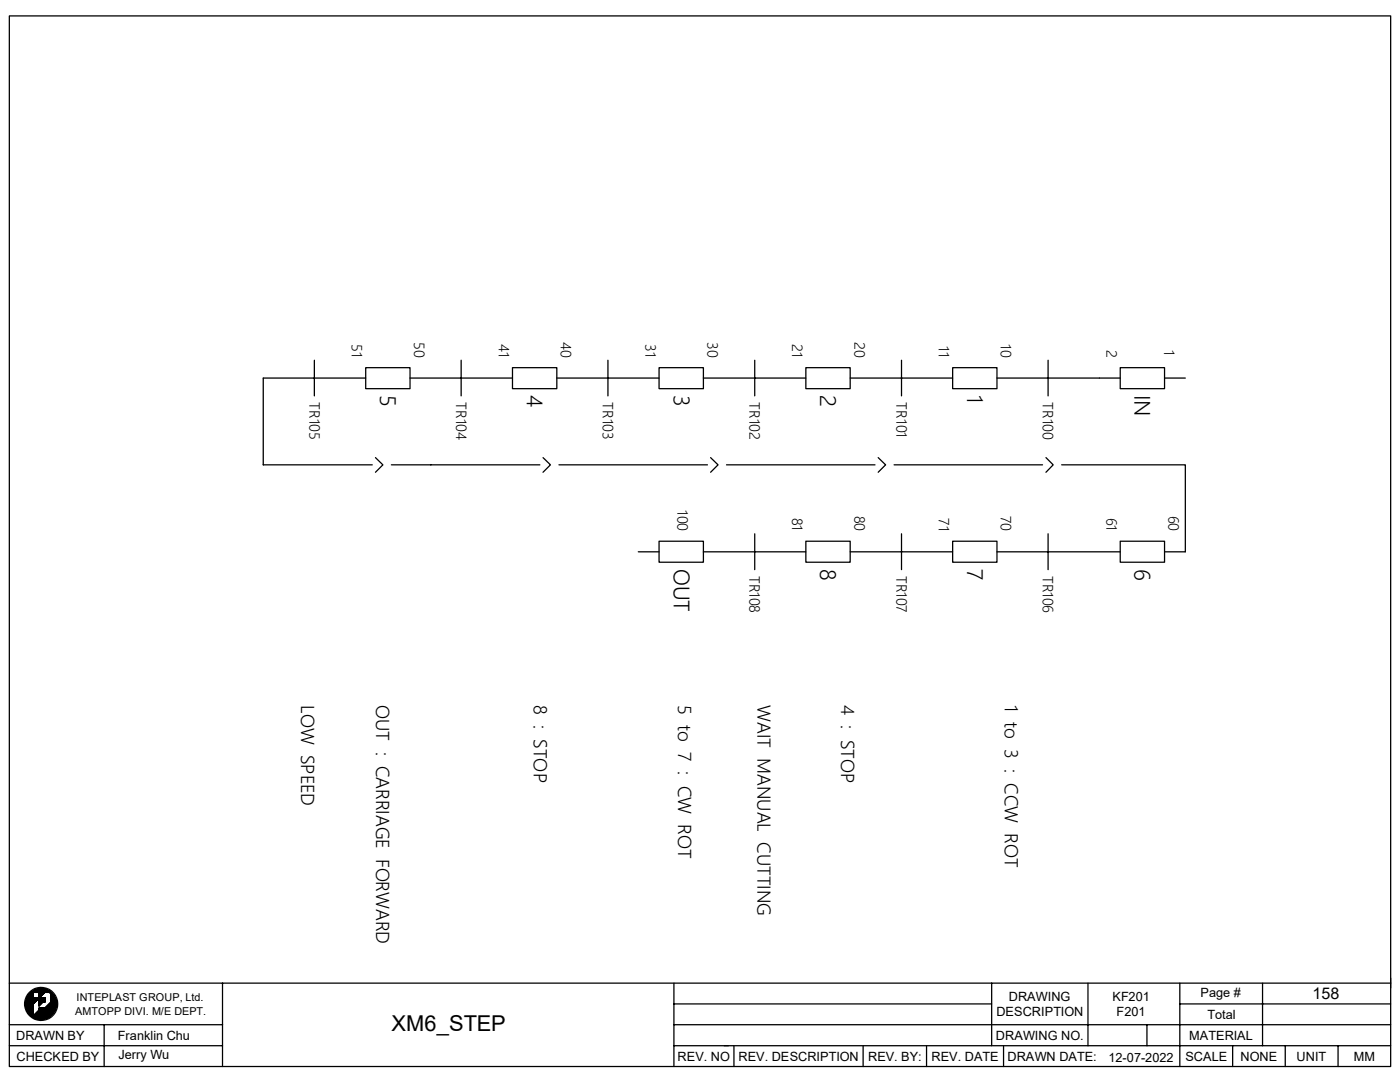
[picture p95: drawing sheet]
<svg xmlns="http://www.w3.org/2000/svg" width="279mm" height="216mm" viewBox="0 0 279 216" stroke-linecap="round" stroke-linejoin="round" font-family="sans-serif">
<defs><g id="words">
<g font-size="4.4">
<text x="75.9" y="78.8" transform="rotate(90 75.9 78.8)">5</text>
<text x="105.2" y="78.8" transform="rotate(90 105.2 78.8)">4</text>
<text x="134.5" y="78.8" transform="rotate(90 134.5 78.8)">3</text>
<text x="163.7" y="78.8" transform="rotate(90 163.7 78.8)">2</text>
<text x="193" y="78.8" transform="rotate(90 193 78.8)">1</text>
<text x="226.4" y="78.8" transform="rotate(90 226.4 78.8)">IN</text>
<text x="134.5" y="113.5" transform="rotate(90 134.5 113.5)">OUT</text>
<text x="163.7" y="113.5" transform="rotate(90 163.7 113.5)">8</text>
<text x="193" y="113.5" transform="rotate(90 193 113.5)">7</text>
<text x="226.4" y="113.5" transform="rotate(90 226.4 113.5)">6</text>
<text x="78.1" y="205.7">XM6_STEP</text>
</g>
<g font-size="3.6">
<text x="60.1" y="140.7" transform="rotate(90 60.1 140.7)">LOW SPEED</text>
<text x="75.1" y="140.7" transform="rotate(90 75.1 140.7)">OUT : CARRIAGE FORWARD</text>
<text x="106.6" y="140.7" transform="rotate(90 106.6 140.7)">8 : STOP</text>
<text x="135.3" y="140.7" transform="rotate(90 135.3 140.7)">5 to 7 : CW ROT</text>
<text x="151.2" y="140.7" transform="rotate(90 151.2 140.7)">WAIT MANUAL CUTTING</text>
<text x="167.9" y="140.7" transform="rotate(90 167.9 140.7)">4 : STOP</text>
<text x="200.5" y="140.7" transform="rotate(90 200.5 140.7)">1 to 3 : CCW ROT</text>
</g>
<text font-size="3.2" x="262" y="199.4">158</text>
<g font-size="2.9">
<text x="70.2" y="68.7" transform="rotate(90 70.2 68.7)">51</text>
<text x="82.6" y="68.2" transform="rotate(90 82.6 68.2)">50</text>
<text x="99.5" y="68.6" transform="rotate(90 99.5 68.6)">41</text>
<text x="111.9" y="68.2" transform="rotate(90 111.9 68.2)">40</text>
<text x="128.8" y="68.7" transform="rotate(90 128.8 68.7)">31</text>
<text x="141.2" y="68.2" transform="rotate(90 141.2 68.2)">30</text>
<text x="158.1" y="68.7" transform="rotate(90 158.1 68.7)">21</text>
<text x="170.5" y="68.2" transform="rotate(90 170.5 68.2)">20</text>
<text x="187.4" y="69.1" transform="rotate(90 187.4 69.1)">11</text>
<text x="199.8" y="68.7" transform="rotate(90 199.8 68.7)">10</text>
<text x="220.8" y="69.8" transform="rotate(90 220.8 69.8)">2</text>
<text x="232.4" y="69.9" transform="rotate(90 232.4 69.9)">1</text>
<text x="61.8" y="80.3" transform="rotate(90 61.8 80.3)">TR105</text>
<text x="91" y="80.3" transform="rotate(90 91 80.3)">TR104</text>
<text x="120.3" y="80.3" transform="rotate(90 120.3 80.3)">TR103</text>
<text x="149.6" y="80.3" transform="rotate(90 149.6 80.3)">TR102</text>
<text x="178.9" y="80.3" transform="rotate(90 178.9 80.3)">TR101</text>
<text x="208.2" y="80.3" transform="rotate(90 208.2 80.3)">TR100</text>
<text x="135.2" y="101.8" transform="rotate(90 135.2 101.8)">100</text>
<text x="158.1" y="103.3" transform="rotate(90 158.1 103.3)">81</text>
<text x="170.5" y="102.9" transform="rotate(90 170.5 102.9)">80</text>
<text x="187.4" y="103.4" transform="rotate(90 187.4 103.4)">71</text>
<text x="199.8" y="102.9" transform="rotate(90 199.8 102.9)">70</text>
<text x="220.8" y="103.3" transform="rotate(90 220.8 103.3)">61</text>
<text x="233.2" y="102.9" transform="rotate(90 233.2 102.9)">60</text>
<text x="149.6" y="114.9" transform="rotate(90 149.6 114.9)">TR108</text>
<text x="178.9" y="114.9" transform="rotate(90 178.9 114.9)">TR107</text>
<text x="208.2" y="114.9" transform="rotate(90 208.2 114.9)">TR106</text>
</g>
<g font-size="2.5">
<text x="198.8" y="202.8">DESCRIPTION</text>
<text x="201.3" y="199.7">DRAWING</text>
<text x="222" y="199.7">KF201</text>
<text x="222.8" y="202.7">F201</text>
<text x="239.6" y="198.9">Page #</text>
<text x="241" y="203.3">Total</text>
<text x="3.2" y="207.5">DRAWN BY</text>
<text x="23.5" y="207.5">Franklin Chu</text>
<text x="198.8" y="207.5">DRAWING NO.</text>
<text x="237.3" y="207.5">MATERIAL</text>
<text x="3.3" y="211.6">CHECKED BY</text>
<text x="23.6" y="211.4">Jerry Wu</text>
<text x="135.2" y="211.6">REV. NO REV. DESCRIPTION</text>
<text x="173.2" y="211.6">REV. BY:</text>
<text x="185.9" y="211.6">REV. DATE</text>
<text x="201.1" y="211.6">DRAWN DATE:</text>
<text x="221.2" y="211.9">12-07-2022</text>
<text x="236.6" y="211.6">SCALE</text>
<text x="247.6" y="211.6">NONE</text>
<text x="258.7" y="211.6">UNIT</text>
<text x="270.2" y="211.6">MM</text>
</g>
<g font-size="2.2">
<text x="15" y="202.4">AMTOPP DIVI. M/E DEPT.</text>
<text x="15.3" y="199.8">INTEPLAST GROUP, Ltd.</text>
</g>
</g></defs>
<g fill="none" stroke="#000" stroke-width=".25">
<path d="M1.9 3.2h275.6v209.6h-275.6zM62.7 71.9v7.1M73 73.4h8.8v4.2h-8.8zM73 75.4h-20.5v17.4h21.8M81.8 75.4h20.5M92 71.9v7.1M102.3 73.4h8.8v4.2h-8.8zM111.1 75.4h20.4M121.3 71.9v7.1M131.5 73.4h8.9v4.2h-8.9zM140.4 75.4h20.4M150.6 71.9v7.1"/>
<path d="M160.8 73.4h8.9v4.2h-8.9zM169.7 75.4h20.4M179.9 71.9v7.1M190.1 73.4h8.9v4.2h-8.9zM199 75.4h24.6M209.2 71.9v7.1M223.6 73.4h8.8v4.2h-8.8zM232.4 75.4h4.2M74.9 91.3l1.5 1.5-1.5 1.4M78.1 92.8h29.6M108.4 91.3l1.5 1.5-1.5 1.4M111.5 92.8h29.7"/>
<path d="M141.8 91.3l1.5 1.5-1.5 1.4M145 92.8h29.6M175.3 91.3l1.4 1.5-1.4 1.4M178.4 92.8h29.7M208.7 91.3l1.5 1.5-1.5 1.4M211.9 92.8h24.7v17.3h-4.2M127.4 110.1h4.1M131.5 108h8.9v4.2h-8.9zM140.4 110.1h20.4M150.6 106.5v7.2M160.8 108h8.9v4.2h-8.9zM169.7 110.1h20.4"/>
<path d="M179.9 106.5v7.2M190.1 108h8.9v4.2h-8.9zM199 110.1h24.6M209.2 106.5v7.2M223.6 108h8.8v4.2h-8.8zM1.9 196.2h275.6M6.2 198l-.4 .4M6.5 197.8l-.9 .8M6.6 198.1l-1.4 1.4M6.6 198.2l-1.4 1.4M6.6 198.2l-1.4 1.5M6.6 198.3l-1.4 1.5"/>
<path d="M6.6 198.3l-1.4 1.6M6.6 198.4l-1.4 1.5M6.6 198.6l-1.5 1.6M6.6 198.7l-1.5 1.5M6.6 198.8l-1.5 1.5M6.6 198.8l-1.5 1.6M6.6 198.9l-1.5 1.5 1.5-1.4M6.6 199l-1.5 1.6M6.6 199.1l-1.5 1.5M6.6 199.2l-1.5 1.5M6.7 197.7l-1.2 1.1M6.8 199.2l-1.6 1.6"/>
<path d="M6.8 197.6l-1.3 1.4M6.9 199.2l-1.7 1.7M6.9 197.5l-1.5 1.6M7 199.2l-1.8 1.8M7.1 197.5l-1.8 1.7M7.1 199.2l-1.9 1.9M7.2 197.4l-1.9 1.9M7.2 198l.8-.7-.8 .7M7.2 199.2l-2 1.9M7.2 199.2l-2 2M7.3 197.4l-2.1 2M7.3 199.2l-2.1 2.1"/>
<path d="M7.4 197.4l-.7 .6M7.4 199.2l-2.1 2.1 2.2-2.1M7.5 197.4l-.7 .6M7.5 197.3l-.6 .7M7.5 199.2l-2.2 2.2M7.6 199.2l-2.3 2.3M7.6 197.3l-.7 .7M7.7 197.3l-.7 .7M7.8 199.1l1.6-1.6-4.1 4M7.8 197.3l-.7 .7M7.8 198.6l1.3-1.2-1.3 1.3M7.8 197.8v1.3h-1.3"/>
<path d="M7.9 197.3l-.8 .7M7.9 199.1v.1M8 199.2l-.2 .1M8 199.1l-.2 .2M8.1 197.3l-.8 .7M8.1 199.1l-.3 .3 .3-.2M8.2 197.2l-.8 .8M8.2 199.1l-.4 .4M8.2 197.2l-.7 .8M8.2 199.2l-.4 .4M8.3 197.3l-.8 .7M8.3 199.1l-.5 .5 .5-.4"/>
<path d="M8.4 197.3l-.8 .7M8.4 199.1l-.6 .6M8.4 197.3l-.7 .7M8.4 199.2l-.6 .6M8.5 197.3l-.8 .7M8.5 199.1l-.7 .8M8.6 199.2l-.8 .7M8.6 199.1l-.8 .8M8.6 197.3l-.8 .8M8.6 199.2l-.8 .8M8.7 197.3l-.9 .9M8.7 199.1l-.9 1"/>
<path d="M8.8 199.1l-1 1 1-.9M8.8 197.3l-1 1M8.9 199.1l-1.1 1.1M8.9 197.3l-1.1 1.1M8.9 199.1l-1.1 1.1 1.1-1M8.9 197.4l-1.1 1.1 1.2-1.1M9 199.4l-1.2 1.2M9 199.5l-1.2 1.2M9 199.7l-.3 .2M9 199.9h-.2M9 199.1l-1.2 1.2 1.2-1.1M9 199.1l-1.2 1.3 1.2-1.2"/>
<path d="M9 199.2l-1.2 1.2 1.2-1.1M9 199.3l-1.2 1.2 1.2-1.1M9 199.3l-1.2 1.3M9 199.4l-1.2 1.3M9 199.5l-.4 .4M9 199.7l-.2 .2 .2-.3-.3 .3M9 199.8v.1M9 199.1h-1.2v1.6l.8-.8M9 199.1v.8h-.4M9.1 197.4l-1.3 1.4M9.3 197.4l-1.5 1.5M9.3 197.4l-1.5 1.6"/>
<path d="M9.4 197.5l-4 4.1 2.3-2.4M9.5 197.5l-.5 .5M9.6 197.6l-.5 .4M9.7 198l.2-.2-.2 .2M9.7 197.6l-.5 .4M9.7 197.7l-.4 .3M9.7 197.7l-.3 .3M9.8 197.7l-.4 .3M9.8 197.7l-.3 .3M9.8 198l.2-.1-.1 .1M9.9 197.9l.3 .3M9.9 197.7l-.3 .3"/>
<path d="M10 197.8l-.2 .2M10 198.1l.2-.1-.2 .2M10.1 197.9l-.2 .2 .2-.1M10.1 199.9l.9-.8-4.1 4.1M10.2 198l-.1 .2 .2-.1M10.3 198.2v1.7l-1.3 1.3h-1.2v.4l-1.3 1.2M10.3 198.1l-.2 .2M10.3 198.1l-.2 .3M10.4 198.2l-.3 .2M10.4 198.2l-.3 .4M10.5 198.3l-.4 .4M10.5 198.3l-.4 .5"/>
<path d="M10.6 198.4l-.5 .4M10.6 198.4l-.5 .5M10.6 198.5l-.5 .5M10.7 198.5l-.6 .6 .6-.6M10.7 198.6l-.6 .6M10.8 198.6l-.7 .6M10.8 198.7l-.7 .6M10.8 198.7l-.7 .7M10.8 198.8l-.7 .7M10.9 198.8l-.8 .8M10.9 198.9l-.8 .7M10.9 198.9l-.8 .8"/>
<path d="M11 199l-.9 .8M11 199l-.9 .9M11 199.1l-4 4.1M11 199.2l-3.9 4M11.1 199.3l-3.9 3.9M11.1 199.4l-3.9 3.8M11.1 199.4l-3.8 3.9M11.1 199.5l-3.7 3.8 3.8-3.7M11.2 199.7l-3.6 3.6M11.2 199.8l-3.6 3.6M11.2 199.8l-3.5 3.6M11.2 199.9l-3.5 3.5"/>
<path d="M11.3 199.9l-3.5 3.5M44.4 196.2v8.3M134.5 196.2v16.6M197.9 196.2v12.5M217.1 196.2v12.5M235.5 196.2v16.6M252 196.2v12.5M277.5 195.2v1.9M1.9 204.5h42.5M1.9 208.7h42.5M5.1 200l1.5-1.5-1.5 1.6M6.6 200.4l-1.2 1.3"/>
<path d="M6.6 200.5l-1.1 1.3M6.6 200.7l-1.1 1.1M6.6 200.7l-1.1 1.2M6.6 200.9l-1 1.1M6.6 201l-1 1M6.6 201.1l-.9 1M6.6 201.2l-.9 .9 .9-.8M6.6 201.3l-.8 .9M6.6 201.4l-.8 .9M6.6 201.6l-.7 .8M6.6 201.7l-.7 .7M6.6 201.9l-.6 .6"/>
<path d="M6.6 202l-.5 .6M6.6 202.1l-.5 .5M6.6 200.4l-1.2 1.2M6.6 201.5l-.8 .8M6.6 201.8l-.6 .6M6.6 201.8l-.6 .7M6.6 201.9l-.5 .7M6.6 202.1l-.4 .5M6.6 202.2l-.4 .5 .4-.4M6.6 202.4l-.3 .3M6.6 202.4l-.3 .4M6.6 202.6l-.2 .2"/>
<path d="M7.5 203.3l3.7-3.7-3.7 3.7M7.8 201.1h.1M7.9 201.1l-.1 .1M8 201.1l-.2 .2M8.2 201.1l-.4 .4M8.3 201.1l-1.9 1.8M8.3 201.1l-1.8 1.8M8.4 201.1l-1.8 1.8 1.9-1.8M8.6 201.1l-2 1.9M8.7 201.1l-2 1.9M8.7 201.1l-1.9 2M8.8 201.1l-2 2"/>
<path d="M8.9 201.1l-2 2M10.7 202.1l-.7 .7M10.8 201.9l-1 1M10.9 201.8l-1.2 1.2M11 201.6l-1.5 1.5M11 201.5l-1.6 1.7M11.1 201.3l-1.9 1.9M11.1 201.4l-1.8 1.8M11.1 201.2l-2 2.1M11.2 201l-2.3 2.3M11.2 201.1l-2.2 2.2M11.2 200.8l-2.6 2.6"/>
<path d="M11.2 200.8l-2.5 2.6M11.2 200.9l-2.4 2.4M11.3 200l-3.4 3.4M11.3 200.1l-3.4 3.3M11.3 200.1l-3.3 3.3M11.3 200.2l-3.3 3.2M11.3 200.3l-3.2 3.1M11.3 200.3l-3.1 3.1 3.1-3M11.3 200.4l-3 3M11.3 200.5l-2.9 2.9M11.3 200.6l-2.8 2.8M11.3 200.7l-2.7 2.7"/>
<path d="M20.8 204.5v8.3M44.4 204.5v8.3M134.5 204.5h143M134.5 208.7h143M134.5 200.3h63.4M146.5 208.7v4.1M172.3 208.7v4.1M184.9 208.7v4.1M200.3 208.7v4.1M228.9 204.5v4.2M235.5 200.3h42M246 208.7v4.1"/>
<path d="M256.5 208.7v4.1M267 208.7v4.1"/>
<circle cx="8.2" cy="200.3" r="3.3"/>
</g>
<use href="#words"/>
</svg>
